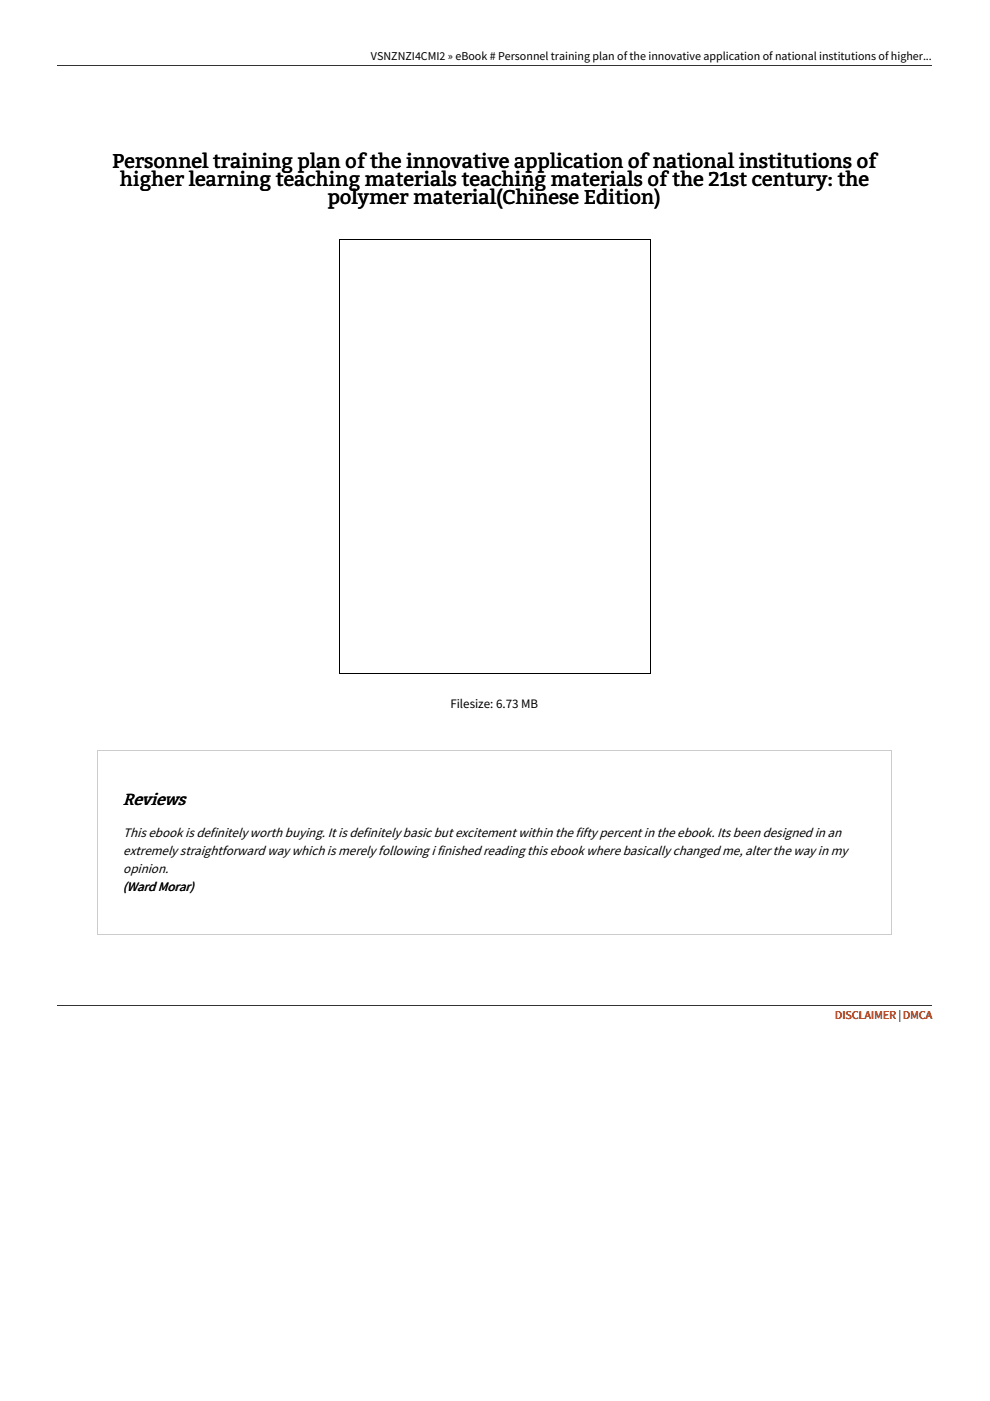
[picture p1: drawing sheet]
<svg xmlns="http://www.w3.org/2000/svg" width="210mm" height="297mm" viewBox="0 0 210 297" stroke-linecap="round" stroke-linejoin="round" font-family="sans-serif">
<defs><g id="words">
<g font-size="4.2">
<text x="23.8" y="35.7">Personnel training plan of the innovative application of national institutions of</text>
<text x="25.4" y="39.5">higher learning teaching materials teaching materials of the 21st century: the</text>
<text x="69.4" y="43.3">polymer material(Chinese Edition)</text>
</g>
<text font-size="3.5" x="26" y="170.8">Reviews</text>
<g font-size="2.9">
<text x="26.1" y="177.5">This ebook is definitely worth buying. It is definitely basic but excitement within the fifty percent in the ebook. Its been designed in an</text>
<text x="26.1" y="181.3">extremely straightforward way which is merely following i finished reading this ebook where basically changed me, alter the way in my</text>
<text x="26.1" y="185.2">opinion.</text>
<text x="26" y="189">(Ward Morar)</text>
</g>
<text font-size="2.8" x="95.5" y="150">Filesize: 6.73 MB</text>
<text font-size="2.5" x="78.7" y="12.8">VSNZNZI4CMI2 » eBook # Personnel training plan of the innovative application of national institutions of higher...</text>
<text font-size="2.5" fill="#c30" x="177" y="216.1">DISCLAIMER |DMCA</text>
</g></defs>
<path d="M12.2 14h185.4M12.2 213.2h185.4" fill="none" stroke="#333" stroke-width=".21"/>
<path d="M20.6 159.2h168.6M20.7 159.1v39.2M189.1 159.1v39.2M20.6 198.2h168.6" fill="none" stroke="#ccc" stroke-width=".21"/>
<path d="M71.9 50.8h66M72 50.7v92.1M137.8 50.7v92.1M71.9 142.7h66" fill="none" stroke="#000" stroke-width=".21"/>
<use href="#words"/>
</svg>
